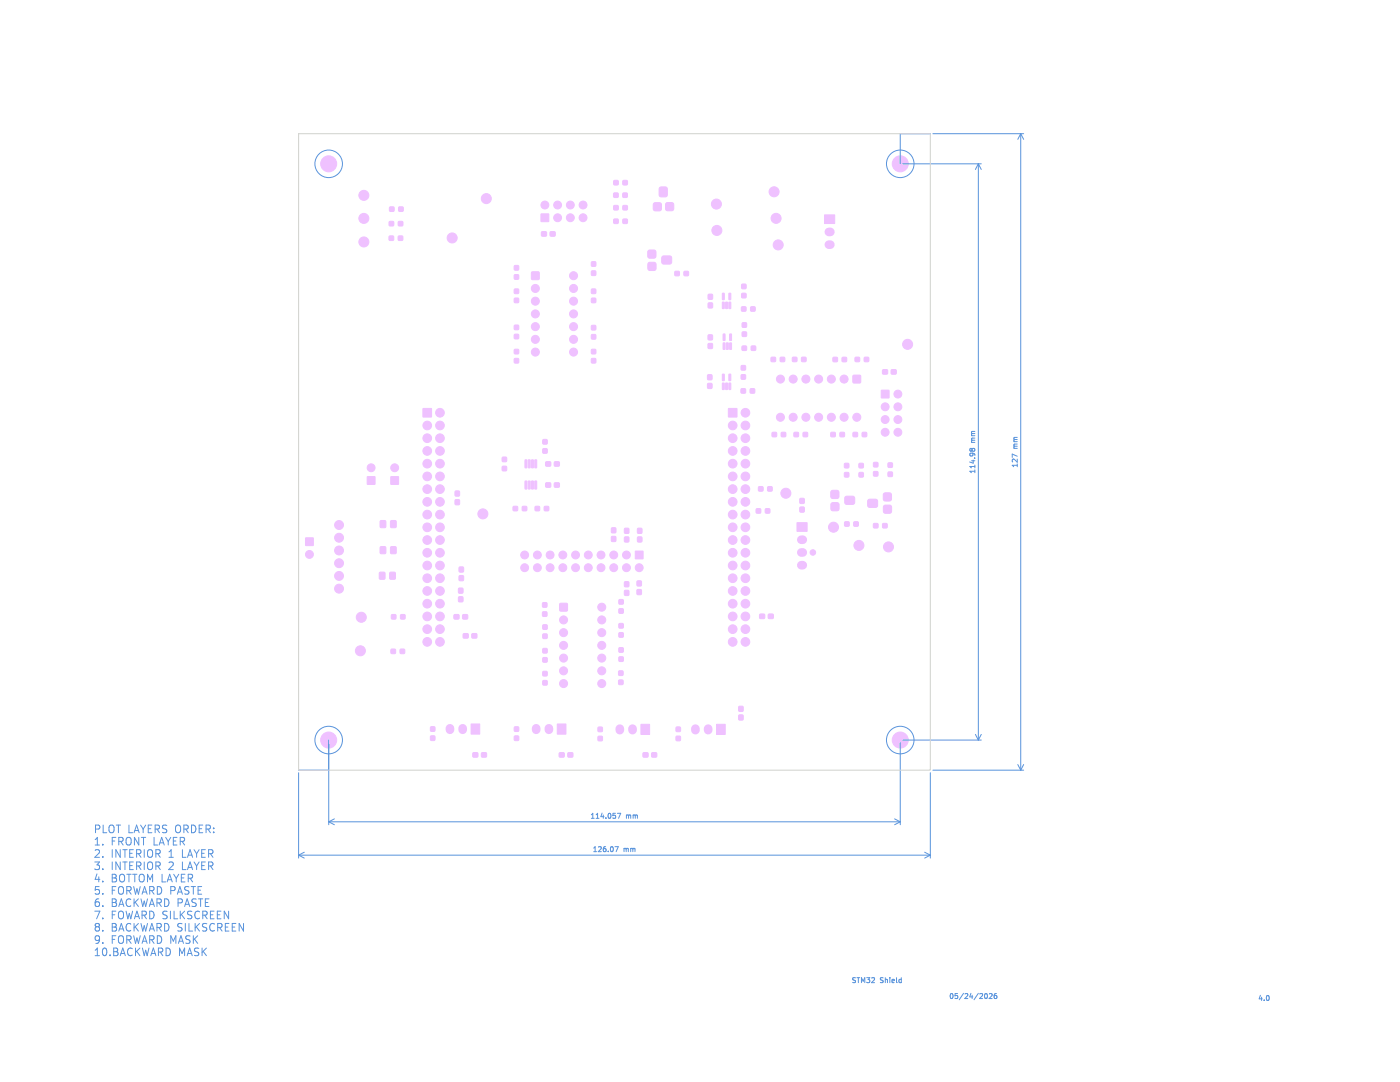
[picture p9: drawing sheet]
<svg xmlns="http://www.w3.org/2000/svg" width="279mm" height="216mm" viewBox="0 0 279 216" stroke-linecap="round" stroke-linejoin="round" font-family="sans-serif">
<defs><g id="words">
<g font-size="2.1" fill="#5994dc">
<text x="18.6" y="166.4">PLOT LAYERS ORDER:</text>
<text x="18.6" y="168.8">1.</text>
<text x="18.6" y="171.3">2.</text>
<text x="18.6" y="173.7">3.</text>
<text x="22.1" y="168.8">FRONT LAYER</text>
<text x="22.1" y="171.3">INTERIOR 1</text>
<text x="22.1" y="173.7">INTERIOR 2</text>
<text x="36.4" y="171.3">LAYER</text>
<text x="36.4" y="173.7">LAYER</text>
<text x="18.6" y="176.2">4.</text>
<text x="18.6" y="178.6">5.</text>
<text x="22.1" y="176.2">BOTTOM LAYER</text>
<text x="22.1" y="178.6">FORWARD PASTE</text>
<text x="18.6" y="181.1">6.</text>
<text x="18.6" y="183.5">7.</text>
<text x="18.6" y="186">8.</text>
<text x="22.1" y="181.1">BACKWARD PASTE</text>
<text x="22.1" y="183.5">FOWARD SILKSCREEN</text>
<text x="22.1" y="186">BACKWARD SILKSCREEN</text>
<text x="18.6" y="188.4">9.</text>
<text x="18.6" y="190.9">10.BACKWARD</text>
<text x="22.1" y="188.4">FORWARD MASK</text>
<text x="35.5" y="190.9">MASK</text>
</g>
<g font-size="1.4" fill="#5994dc">
<text x="194.8" y="88.4" transform="rotate(-90 194.8 88.4)">mm</text>
<text x="203.3" y="89.6" transform="rotate(-90 203.3 89.6)">mm</text>
<text x="194.8" y="94.6" transform="rotate(-90 194.8 94.6)">114.98</text>
<text x="203.3" y="93.4" transform="rotate(-90 203.3 93.4)">127</text>
<text x="117.7" y="163.6">114.057</text>
<text x="124.9" y="163.6">mm</text>
<text x="118.2" y="170.2">126.07</text>
<text x="124.4" y="170.2">mm</text>
<text x="169.9" y="196.2">STM32</text>
<text x="175.6" y="196.2">Shield</text>
<text x="189.3" y="199.4">05/24/2026</text>
<text x="251" y="199.8">4.0</text>
</g>
</g></defs>
<g fill="#efc1ff" stroke="#efc1ff" stroke-width=".2">
<path d="M108.9 96.4h1v.8h-1z"/>
<path d="M110.7 96.4h.9v.8h-.9z"/>
<path d="M130.1 150.2h.9v.8h-.9z"/>
<path d="M128.4 150.2h.9v.8h-.9z"/>
<path d="M123.5 121.5h.9v.8h-.9z"/>
<path d="M123.5 119.7h.9v.8h-.9z"/>
<path d="M149.8 61.2h.9v.9h-.9z"/>
<path d="M148 61.2h.8v.9h-.8z"/>
<path d="M144.3 68.4l.4 .1-.1 1.2h-.3z"/>
<path d="M145 68.4l.3 .1v1.2h-.3z"/>
<path d="M145.6 68.4l.4 .1-.1 1.2h-.3z"/>
<path d="M145.6 66.7h.4l-.1 1.2h-.3z"/>
<path d="M144.3 66.7h.4l-.1 1.2h-.3z"/>
<path d="M122.1 105.3h.8v1h-.8z"/>
<path d="M122.1 107.1h.8v.9h-.8z"/>
<path d="M118.1 66.8h.8v.8h-.8z"/>
<path d="M118.1 65h.8v.8h-.8z"/>
<path d="M149.7 77.6h.9v.8h-.9z"/>
<path d="M147.9 77.6h.9v.8h-.9z"/>
<path d="M159.7 101.2h.8v.9h-.8z"/>
<path d="M159.7 99.5h.8v.9h-.8z"/>
<path d="M147.9 73h.9v.8h-.9z"/>
<path d="M147.9 74.8h.9v.8h-.9z"/>
<path d="M85.9 146.9h.9v.8h-.9z"/>
<path d="M85.9 145.1h.9v.8h-.9z"/>
<path d="M176.5 100.9l1-.1 .4 .2v1l-.1 .4h-1.1l-.3-.1-.1-1.1z"/>
<path d="M176.4 98.5l.3-.2 1.1 .1 .1 .3-.1 1.1-.3 .2-1.1-.1-.1-.3z"/>
<path d="M173.3 99.7h1.7l.2 .3-.1 1.1-.4 .2-1.4-.1-.1-.4v-.8z"/>
<path d="M151.6 122.6h1v.8h-1z"/>
<path d="M153.4 122.6h.9v.8h-.9z"/>
<path d="M153.2 97.1h.9v.9h-.9z"/>
<path d="M151.4 97.1h.8v.9h-.8z"/>
<path d="M108 42.7h1.5v1.5h-1.5z"/>
<path d="M113.4 150.2h.9v.8h-.9z"/>
<path d="M111.6 150.2h1v.8h-1z"/>
<path d="M102.7 66.7h.8v.9h-.8z"/>
<path d="M102.7 64.9h.8v.8h-.8z"/>
<path d="M78.1 129.6h.8v.8h-.8z"/>
<path d="M79.9 129.6h.8v.8h-.8z"/>
<path d="M130.5 40.5l1.1-.1 .3 .2 .1 1.1-.2 .3-1 .1-.4-.2v-1.1z"/>
<path d="M132.9 40.6l.3-.2 1.1 .1 .2 .3-.1 1.1-.3 .2-1.1-.1-.2-.4z"/>
<path d="M131.7 37.4l1.1-.1 .3 .2 .1 1.4-.2 .3-1 .1-.4-.2-.1-1.4z"/>
<path d="M102.7 146.9h.8v.8h-.8z"/>
<path d="M102.7 145.1h.8v.8h-.8z"/>
<path d="M75.9 109.1h1v1.3h-1z"/>
<path d="M78 109.1h1v1.3h-1z"/>
<path d="M102.7 57.7h.8v.8h-.8z"/>
<path d="M102.7 59.5h.8v.9h-.8z"/>
<path d="M124.3 36h.9v.9h-.9z"/>
<path d="M122.5 36h.8v.9h-.8z"/>
<path d="M159 104.3h2.1v1.7h-2.1z"/>
<path d="M108.6 101.1h.9v.8h-.9z"/>
<path d="M106.8 101.1h.9v.8h-.9z"/>
<path d="M77.7 47.1h.8v.8h-.8z"/>
<path d="M79.5 47.1h.8v.8h-.8z"/>
<path d="M174.4 94.1h.8v.9h-.8z"/>
<path d="M174.4 92.3h.8v.8h-.8z"/>
<path d="M127.9 144.5h1.7v2.1h-1.7z"/>
<path d="M108.4 124.7h.8v.8h-.8z"/>
<path d="M108.4 126.5h.8v.9h-.8z"/>
<path d="M167.7 86.3h.8v.8h-.8z"/>
<path d="M165.8 86.3h.9v.8h-.9z"/>
<path d="M141.3 68.6h.9v.9h-.9z"/>
<path d="M141.3 66.8h.9v1h-.9z"/>
<path d="M118.1 54.1h.8v.8h-.8z"/>
<path d="M118.1 52.3h.8v.8h-.8z"/>
<path d="M77.8 41.3h.8v.8h-.8z"/>
<path d="M79.6 41.3h.8v.8h-.8z"/>
<path d="M168.6 94.3h.8v.9h-.8z"/>
<path d="M168.6 92.5h.8v.8h-.8z"/>
<path d="M111.2 144.5h1.7v2h-1.7z"/>
<path d="M164.5 42.9h2.1v1.7h-2.1z"/>
<path d="M127.2 117.7h.8v.9h-.8z"/>
<path d="M127.2 115.9h.8v1h-.8z"/>
<path d="M111.7 120.4h1.5v1.5h-1.5z"/>
<path d="M175.9 77.9h1.5v1.5h-1.5z"/>
<path d="M158.2 71.3h.8v.8h-.8z"/>
<path d="M160 71.3h.8v.8h-.8z"/>
<path d="M92.5 126.5h.9v.8h-.9z"/>
<path d="M94.2 126.5h.9v.8h-.9z"/>
<path d="M171.5 94.3h.8v.9h-.8z"/>
<path d="M171.5 92.5h.8v.8h-.8z"/>
<path d="M170.7 71.3h.8v.8h-.8z"/>
<path d="M172.5 71.3h.8v.8h-.8z"/>
<path d="M165.9 98l.3-.2 1.1 .1 .1 .3v1.1l-.4 .2-1-.1-.2-.3z"/>
<path d="M165.9 100.5l.3-.2 1.1 .1 .2 .3-.1 1.1-.4 .1h-1l-.2-.4z"/>
<path d="M168.7 99.2l.3-.2 1.4 .1 .2 .3-.1 1.1-.3 .2-1.5-.1-.1-.4z"/>
<path d="M135 146.9h.8v.9h-.8z"/>
<path d="M135 145.1h.8v.8h-.8z"/>
<path d="M91.5 119.1h.9v1h-.9z"/>
<path d="M91.5 117.4h.9v.9h-.9z"/>
<path d="M127.3 105.4h.8v1h-.8z"/>
<path d="M127.3 107.2h.8v.9h-.8z"/>
<path d="M148.1 64.4h.9v.9h-.9z"/>
<path d="M148.1 66.3h.9v.8h-.9z"/>
<path d="M152.8 101.5h.8v.9h-.8z"/>
<path d="M150.9 101.5h.9v.9h-.9z"/>
<path d="M106.1 54.3h1.5v1.4h-1.5z"/>
<path d="M108.1 46.3h.9v.8h-.9z"/>
<path d="M109.8 46.3h1v.8h-1z"/>
<path d="M118.1 57.7h.8v.8h-.8z"/>
<path d="M118.1 59.5h.8v.9h-.8z"/>
<path d="M155.9 86.3h.9v.8h-.9z"/>
<path d="M154.1 86.3h.9v.8h-.9z"/>
<path d="M141.2 76.5h.9v1h-.9z"/>
<path d="M141.2 74.8h.9v.9h-.9z"/>
<path d="M147.5 141h.8v.9h-.8z"/>
<path d="M147.5 142.7h.8v.9h-.8z"/>
<path d="M73.3 95.1h1.5v1.5h-1.5z"/>
<path d="M144.2 76.4l.3 .1v1.2h-.3z"/>
<path d="M144.8 76.4l.4 .1-.1 1.2h-.3z"/>
<path d="M145.5 76.4l.3 .1v1.2h-.3z"/>
<path d="M145.5 74.7h.3v1.3l-.3-.1z"/>
<path d="M144.2 74.7h.3v1.3l-.3-.1z"/>
<path d="M91.7 113.2h.8v.9h-.8z"/>
<path d="M91.7 114.9h.8v.9h-.8z"/>
<path d="M148 56.7h.9v.9h-.9z"/>
<path d="M148 58.6h.9v.8h-.9z"/>
<path d="M100.3 91.2h.8v.9h-.8z"/>
<path d="M100.3 93.1h.8v.8h-.8z"/>
<path d="M118.1 69.7h.8v.9h-.8z"/>
<path d="M118.1 71.6h.8v.8h-.8z"/>
<path d="M168.1 71.3h.8v.8h-.8z"/>
<path d="M166.3 71.3h.8v.8h-.8z"/>
<path d="M90.6 122.7h1v.8h-1z"/>
<path d="M92.4 122.7h.9v.8h-.9z"/>
<path d="M129.3 50.1l.4-.2 1 .1 .2 .3-.1 1.1-.3 .1h-1.1l-.1-.4z"/>
<path d="M129.5 52.4l1-.1 .4 .2v1.1l-.1 .3-1.1 .1-.3-.2-.1-1.1z"/>
<path d="M132.1 51.2l.4-.1h1.4l.2 .4-.1 1-.4 .2-1.4-.1-.1-.3z"/>
<path d="M78 95.1h1.5v1.5h-1.5z"/>
<path d="M102.7 69.7h.8v.9h-.8z"/>
<path d="M102.7 71.6h.8v.8h-.8z"/>
<path d="M122.5 38.5h.8v.9h-.8z"/>
<path d="M124.3 38.5h.9v.9h-.9z"/>
<path d="M119.4 146.9h.8v.9h-.8z"/>
<path d="M119.4 145.1h.8v.9h-.8z"/>
<path d="M124.7 105.4h.8v1h-.8z"/>
<path d="M124.7 107.2h.8v.9h-.8z"/>
<path d="M75.8 114.2h1v1.3h-1z"/>
<path d="M77.8 114.2h1.1v1.3h-1.1z"/>
<path d="M176.2 104.5h.8v.8h-.8z"/>
<path d="M174.4 104.5h.8v.8h-.8z"/>
<path d="M158.5 86.3h.8v.8h-.8z"/>
<path d="M160.3 86.3h.8v.8h-.8z"/>
<path d="M90.9 99.7h.8v1h-.8z"/>
<path d="M90.9 98h.8v.9h-.8z"/>
<path d="M123.5 124.5h.9v.8h-.9z"/>
<path d="M123.5 126.3h.9v.8h-.9z"/>
<path d="M170.3 74.9h1.4v1.5h-1.4z"/>
<path d="M123.5 131.1h.9v.8h-.9z"/>
<path d="M123.5 129.3h.9v.8h-.9z"/>
<path d="M124.7 117.8h.8v1h-.8z"/>
<path d="M124.7 116.1h.8v.9h-.8z"/>
<path d="M122.5 43.7h.8v.9h-.8z"/>
<path d="M124.3 43.7h.9v.9h-.9z"/>
<path d="M143 144.5h1.7v2.1h-1.7z"/>
<path d="M102.7 54.9h.8v.8h-.8z"/>
<path d="M102.7 53h.8v.9h-.8z"/>
<path d="M176.2 73.8h.9v.8h-.9z"/>
<path d="M177.9 73.8h.9v.8h-.9z"/>
<path d="M108.9 92.2h1v.8h-1z"/>
<path d="M110.7 92.2h.9v.8h-.9z"/>
<path d="M108.4 134h.8v.8h-.8z"/>
<path d="M108.4 135.8h.8v.9h-.8z"/>
<path d="M108.4 131.3h.8v.8h-.8z"/>
<path d="M108.4 129.4h.8v.9h-.8z"/>
<path d="M61 107.3h1.5v1.5h-1.5z"/>
<path d="M155.7 71.3h.9v.8h-.9z"/>
<path d="M153.9 71.3h.8v.8h-.8z"/>
<path d="M96.1 150.2h1v.8h-1z"/>
<path d="M94.4 150.2h.9v.8h-.9z"/>
<path d="M149.9 69.1h.9v.8h-.9z"/>
<path d="M148.1 69.1h.9v.8h-.9z"/>
<path d="M106.7 91.8h.4l-.1 1.6-.3-.1z"/>
<path d="M106.1 91.8h.4l-.1 1.6-.3-.1z"/>
<path d="M105.4 91.8h.4l-.1 1.6-.3-.1z"/>
<path d="M104.8 91.8h.4l-.1 1.6-.3-.1z"/>
<path d="M104.8 96l.4 .1-.1 1.5-.3-.1z"/>
<path d="M105.4 96l.4 .1-.1 1.5-.3-.1z"/>
<path d="M106.1 96l.4 .1-.1 1.5-.3-.1z"/>
<path d="M106.7 96l.4 .1-.1 1.5-.3-.1z"/>
<path d="M84.4 81.5h1.7v1.7h-1.7z"/>
<path d="M145.4 81.5h1.7v1.7h-1.7z"/>
<path d="M177.3 94.2h.8v.9h-.8z"/>
<path d="M177.3 92.4h.8v.8h-.8z"/>
<path d="M123.5 133.9h.8v.8h-.8z"/>
<path d="M123.5 135.7h.8v.9h-.8z"/>
<path d="M141.4 60.5h.8v.9h-.8z"/>
<path d="M141.4 58.7h.8v1h-.8z"/>
<path d="M170.3 86.3h.8v.8h-.8z"/>
<path d="M172.1 86.3h.8v.8h-.8z"/>
<path d="M108.4 87.7h.8v.9h-.8z"/>
<path d="M108.4 89.6h.8v.8h-.8z"/>
<path d="M75.9 103.9h1v1.3h-1z"/>
<path d="M78 103.9h1v1.3h-1z"/>
<path d="M77.7 44.2h.8v.8h-.8z"/>
<path d="M79.5 44.2h.9v.8h-.9z"/>
<path d="M94 144.5h1.7v2h-1.7z"/>
<path d="M108.3 122.1h.8v.8h-.8z"/>
<path d="M108.3 120.3h.8v.8h-.8z"/>
<path d="M78.1 122.7h.9v.8h-.9z"/>
<path d="M80 122.7h.8v.8h-.8z"/>
<path d="M136.5 54.2h.9v.8h-.9z"/>
<path d="M134.7 54.2h.8v.8h-.8z"/>
<path d="M124.3 41h.9v.9h-.9z"/>
<path d="M122.5 41h.8v.9h-.8z"/>
<path d="M144.2 60.3h.3v1.3l-.3-.1z"/>
<path d="M144.8 60.3h.4l-.1 1.3-.3-.1z"/>
<path d="M145.5 60.3h.3v1.3l-.3-.1z"/>
<path d="M145.5 58.5l.3 .1v1.2h-.3z"/>
<path d="M144.2 58.5l.3 .1v1.2h-.3z"/>
<path d="M170.4 104.2h.9v.8h-.9z"/>
<path d="M168.6 104.2h.8v.8h-.8z"/>
<path d="M102.4 101.1h.9v.8h-.9z"/>
<path d="M104.3 101.1h.8v.8h-.8z"/>
<path d="M126.8 110h1.5v1.5h-1.5z"/>
<circle cx="97.1" cy="39.6" r="1"/>
<circle cx="72.1" cy="123.2" r="1"/>
<circle cx="143.1" cy="46" r="1"/>
<circle cx="72.6" cy="43.6" r="1"/>
<circle cx="72.6" cy="48.3" r="1"/>
<circle cx="154.9" cy="43.6" r="1"/>
<circle cx="111.3" cy="43.4" r=".79"/>
<circle cx="113.8" cy="43.4" r=".79"/>
<circle cx="116.4" cy="43.4" r=".79"/>
<circle cx="108.7" cy="40.9" r=".79"/>
<circle cx="111.3" cy="40.9" r=".79"/>
<circle cx="113.8" cy="40.9" r=".79"/>
<circle cx="116.4" cy="40.9" r=".79"/>
<circle cx="162.2" cy="110.2" r=".55"/>
<circle cx="65.6" cy="32.7" r="1.6"/>
<circle cx="181.1" cy="68.7" r="1"/>
<circle cx="155.3" cy="48.9" r="1"/>
<circle cx="112.5" cy="123.7" r=".8"/>
<circle cx="112.5" cy="126.2" r=".8"/>
<circle cx="112.5" cy="128.8" r=".8"/>
<circle cx="112.5" cy="131.3" r=".8"/>
<circle cx="112.5" cy="133.9" r=".8"/>
<circle cx="112.5" cy="136.4" r=".8"/>
<circle cx="120.1" cy="136.4" r=".8"/>
<circle cx="120.1" cy="133.9" r=".8"/>
<circle cx="120.1" cy="131.3" r=".8"/>
<circle cx="120.1" cy="128.8" r=".8"/>
<circle cx="120.1" cy="126.2" r=".8"/>
<circle cx="120.1" cy="123.7" r=".8"/>
<circle cx="120.1" cy="121.2" r=".8"/>
<circle cx="176.7" cy="81.2" r=".79"/>
<circle cx="176.7" cy="83.7" r=".79"/>
<circle cx="176.7" cy="86.3" r=".79"/>
<circle cx="179.2" cy="78.6" r=".79"/>
<circle cx="179.2" cy="81.2" r=".79"/>
<circle cx="179.2" cy="83.7" r=".79"/>
<circle cx="179.2" cy="86.3" r=".79"/>
<circle cx="179.7" cy="147.7" r="1.6"/>
<circle cx="72.6" cy="39" r="1"/>
<circle cx="67.7" cy="104.8" r=".89"/>
<circle cx="67.7" cy="107.3" r=".89"/>
<circle cx="67.7" cy="109.8" r=".89"/>
<circle cx="67.7" cy="112.4" r=".89"/>
<circle cx="67.7" cy="114.9" r=".89"/>
<circle cx="67.7" cy="117.5" r=".89"/>
<circle cx="166.3" cy="105.2" r="1"/>
<circle cx="171.4" cy="108.8" r="1"/>
<circle cx="106.8" cy="57.6" r=".8"/>
<circle cx="106.8" cy="60.1" r=".8"/>
<circle cx="106.8" cy="62.6" r=".8"/>
<circle cx="106.8" cy="65.2" r=".8"/>
<circle cx="106.8" cy="67.7" r=".8"/>
<circle cx="106.8" cy="70.3" r=".8"/>
<circle cx="114.5" cy="70.3" r=".8"/>
<circle cx="114.5" cy="67.7" r=".8"/>
<circle cx="114.5" cy="65.2" r=".8"/>
<circle cx="114.5" cy="62.6" r=".8"/>
<circle cx="114.5" cy="60.1" r=".8"/>
<circle cx="114.5" cy="57.6" r=".8"/>
<circle cx="114.5" cy="55" r=".8"/>
<circle cx="74.1" cy="93.3" r=".79"/>
<circle cx="154.5" cy="38.3" r="1"/>
<circle cx="78.8" cy="93.3" r=".79"/>
<circle cx="168.5" cy="75.6" r=".8"/>
<circle cx="165.9" cy="75.6" r=".8"/>
<circle cx="163.4" cy="75.6" r=".8"/>
<circle cx="160.8" cy="75.6" r=".8"/>
<circle cx="158.3" cy="75.6" r=".8"/>
<circle cx="155.8" cy="75.6" r=".8"/>
<circle cx="155.8" cy="83.3" r=".8"/>
<circle cx="158.3" cy="83.3" r=".8"/>
<circle cx="160.8" cy="83.3" r=".8"/>
<circle cx="163.4" cy="83.3" r=".8"/>
<circle cx="165.9" cy="83.3" r=".8"/>
<circle cx="168.5" cy="83.3" r=".8"/>
<circle cx="171" cy="83.3" r=".8"/>
<circle cx="71.9" cy="129.9" r="1"/>
<circle cx="179.7" cy="32.7" r="1.6"/>
<circle cx="96.4" cy="102.5" r="1"/>
<circle cx="156.8" cy="98.4" r="1"/>
<circle cx="61.8" cy="110.6" r=".79"/>
<circle cx="90.2" cy="47.5" r="1"/>
<circle cx="87.8" cy="82.4" r=".87"/>
<circle cx="85.3" cy="84.9" r=".87"/>
<circle cx="87.8" cy="84.9" r=".87"/>
<circle cx="85.3" cy="87.4" r=".87"/>
<circle cx="87.8" cy="87.4" r=".87"/>
<circle cx="85.3" cy="90" r=".87"/>
<circle cx="87.8" cy="90" r=".87"/>
<circle cx="85.3" cy="92.5" r=".87"/>
<circle cx="87.8" cy="92.5" r=".87"/>
<circle cx="85.3" cy="95.1" r=".87"/>
<circle cx="87.8" cy="95.1" r=".87"/>
<circle cx="85.3" cy="97.6" r=".87"/>
<circle cx="87.8" cy="97.6" r=".87"/>
<circle cx="85.3" cy="100.1" r=".87"/>
<circle cx="87.8" cy="100.1" r=".87"/>
<circle cx="85.3" cy="102.7" r=".87"/>
<circle cx="87.8" cy="102.7" r=".87"/>
<circle cx="85.3" cy="105.2" r=".87"/>
<circle cx="87.8" cy="105.2" r=".87"/>
<circle cx="85.3" cy="107.8" r=".87"/>
<circle cx="87.8" cy="107.8" r=".87"/>
<circle cx="85.3" cy="110.3" r=".87"/>
<circle cx="87.8" cy="110.3" r=".87"/>
<circle cx="85.3" cy="112.8" r=".87"/>
<circle cx="87.8" cy="112.8" r=".87"/>
<circle cx="85.3" cy="115.4" r=".87"/>
<circle cx="87.8" cy="115.4" r=".87"/>
<circle cx="85.3" cy="117.9" r=".87"/>
<circle cx="87.8" cy="117.9" r=".87"/>
<circle cx="85.3" cy="120.5" r=".87"/>
<circle cx="87.8" cy="120.5" r=".87"/>
<circle cx="85.3" cy="123" r=".87"/>
<circle cx="87.8" cy="123" r=".87"/>
<circle cx="85.3" cy="125.5" r=".87"/>
<circle cx="87.8" cy="125.5" r=".87"/>
<circle cx="85.3" cy="128.1" r=".87"/>
<circle cx="87.8" cy="128.1" r=".87"/>
<circle cx="148.8" cy="82.4" r=".87"/>
<circle cx="146.2" cy="84.9" r=".87"/>
<circle cx="148.8" cy="84.9" r=".87"/>
<circle cx="146.2" cy="87.4" r=".87"/>
<circle cx="148.8" cy="87.4" r=".87"/>
<circle cx="146.2" cy="90" r=".87"/>
<circle cx="148.8" cy="90" r=".87"/>
<circle cx="146.2" cy="92.5" r=".87"/>
<circle cx="148.8" cy="92.5" r=".87"/>
<circle cx="146.2" cy="95.1" r=".87"/>
<circle cx="148.8" cy="95.1" r=".87"/>
<circle cx="146.2" cy="97.6" r=".87"/>
<circle cx="148.8" cy="97.6" r=".87"/>
<circle cx="146.2" cy="100.1" r=".87"/>
<circle cx="148.8" cy="100.1" r=".87"/>
<circle cx="146.2" cy="102.7" r=".87"/>
<circle cx="148.8" cy="102.7" r=".87"/>
<circle cx="146.2" cy="105.2" r=".87"/>
<circle cx="148.8" cy="105.2" r=".87"/>
<circle cx="146.2" cy="107.8" r=".87"/>
<circle cx="148.8" cy="107.8" r=".87"/>
<circle cx="146.2" cy="110.3" r=".87"/>
<circle cx="148.8" cy="110.3" r=".87"/>
<circle cx="146.2" cy="112.8" r=".87"/>
<circle cx="148.8" cy="112.8" r=".87"/>
<circle cx="146.2" cy="115.4" r=".87"/>
<circle cx="148.8" cy="115.4" r=".87"/>
<circle cx="146.2" cy="117.9" r=".87"/>
<circle cx="148.8" cy="117.9" r=".87"/>
<circle cx="146.2" cy="120.5" r=".87"/>
<circle cx="148.8" cy="120.5" r=".87"/>
<circle cx="146.2" cy="123" r=".87"/>
<circle cx="148.8" cy="123" r=".87"/>
<circle cx="146.2" cy="125.5" r=".87"/>
<circle cx="148.8" cy="125.5" r=".87"/>
<circle cx="146.2" cy="128.1" r=".87"/>
<circle cx="148.8" cy="128.1" r=".87"/>
<circle cx="65.6" cy="147.7" r="1.6"/>
<circle cx="177.3" cy="109.1" r="1"/>
<circle cx="143" cy="40.7" r="1"/>
<circle cx="127.6" cy="113.3" r=".79"/>
<circle cx="125" cy="110.7" r=".79"/>
<circle cx="125" cy="113.3" r=".79"/>
<circle cx="122.5" cy="110.7" r=".79"/>
<circle cx="122.5" cy="113.3" r=".79"/>
<circle cx="119.9" cy="110.7" r=".79"/>
<circle cx="119.9" cy="113.3" r=".79"/>
<circle cx="117.4" cy="110.7" r=".79"/>
<circle cx="117.4" cy="113.3" r=".79"/>
<circle cx="114.9" cy="110.7" r=".79"/>
<circle cx="114.9" cy="113.3" r=".79"/>
<circle cx="112.3" cy="110.7" r=".79"/>
<circle cx="112.3" cy="113.3" r=".79"/>
<circle cx="109.8" cy="110.7" r=".79"/>
<circle cx="109.8" cy="113.3" r=".79"/>
<circle cx="107.2" cy="110.7" r=".79"/>
<circle cx="107.2" cy="113.3" r=".79"/>
<circle cx="104.7" cy="110.7" r=".79"/>
<circle cx="104.7" cy="113.3" r=".79"/>
</g>
<g fill="none" stroke="#efc1ff" stroke-width="1.7">
<path d="M165.4 46.3h.3M165.4 48.8h.3M159.9 107.7h.3M159.9 110.2h.3M159.9 112.8h.3M89.8 145.3v.3M92.3 145.3v.3M107 145.3v.3M109.5 145.3v.3M123.7 145.4v.3M126.2 145.4v.3M138.8 145.4v.3"/>
<path d="M141.3 145.4v.3"/>
</g>
<g fill="none" stroke="#5994dc" stroke-width=".2">
<path d="M180.2 32.7h15.6M185.7 26.7h-6v6M186.2 26.7h18.1M195.2 32.7v115M195.2 32.7l.6 1.1M195.2 32.7l-.5 1.1M203.7 26.7v127M203.7 26.7l.6 1.1M203.7 26.7l-.6 1.1M194 89.8l-.1 .2M194 89.7l-.2-.2h-.2v.5M194 89.7l.2-.2h.3v.5"/>
<path d="M194 89.7v.1M194 89.8l.1 .2M203 91l-1-.4v.7M59.6 153.7h6M59.6 154.2v17M65.6 147.7v16.9M179.7 148.2v16.4M180.2 147.7h15.6M185.7 154.2v17M186.2 153.7h18.1M194.7 146.5l.5 1.2M195.8 146.5l-.6 1.2"/>
<path d="M203.1 152.6l.6 1.1M204.3 152.6l-.6 1.1M59.6 170.6h126.1M59.6 170.6l1.1 .6M60.7 170.1l-1.1 .5M65.6 164h114.1M65.6 164l1.1 .6M66.7 163.4l-1.1 .6M122.7 168.9h.7l-.4 1M123.2 162.3h.7l-.5 1M178.5 163.4l1.2 .6M179.7 164l-1.2 .6"/>
<path d="M184.5 170.1l1.2 .5M185.7 170.6l-1.2 .6M196.7 198.2a.53 .53 0 0 1 .4 .5 .53 .53 0 0 1-.4 .5M197.4 198.3l.4-.1 .2 .3-.6 .7h.6M198.9 198.2l-.5 .3v.6l.2 .1h.3v-.5l-.3-.1-.2 .2"/>
<circle cx="65.6" cy="32.7" r="2.75"/>
<circle cx="179.7" cy="32.7" r="2.75"/>
<circle cx="65.6" cy="147.7" r="2.75"/>
<circle cx="179.7" cy="147.7" r="2.75"/>
</g>
<path d="M59.6 26.7h126.1v127h-126.1z" fill="none" stroke="#d0d2cd" stroke-width=".2"/>
<use href="#words"/>
</svg>
